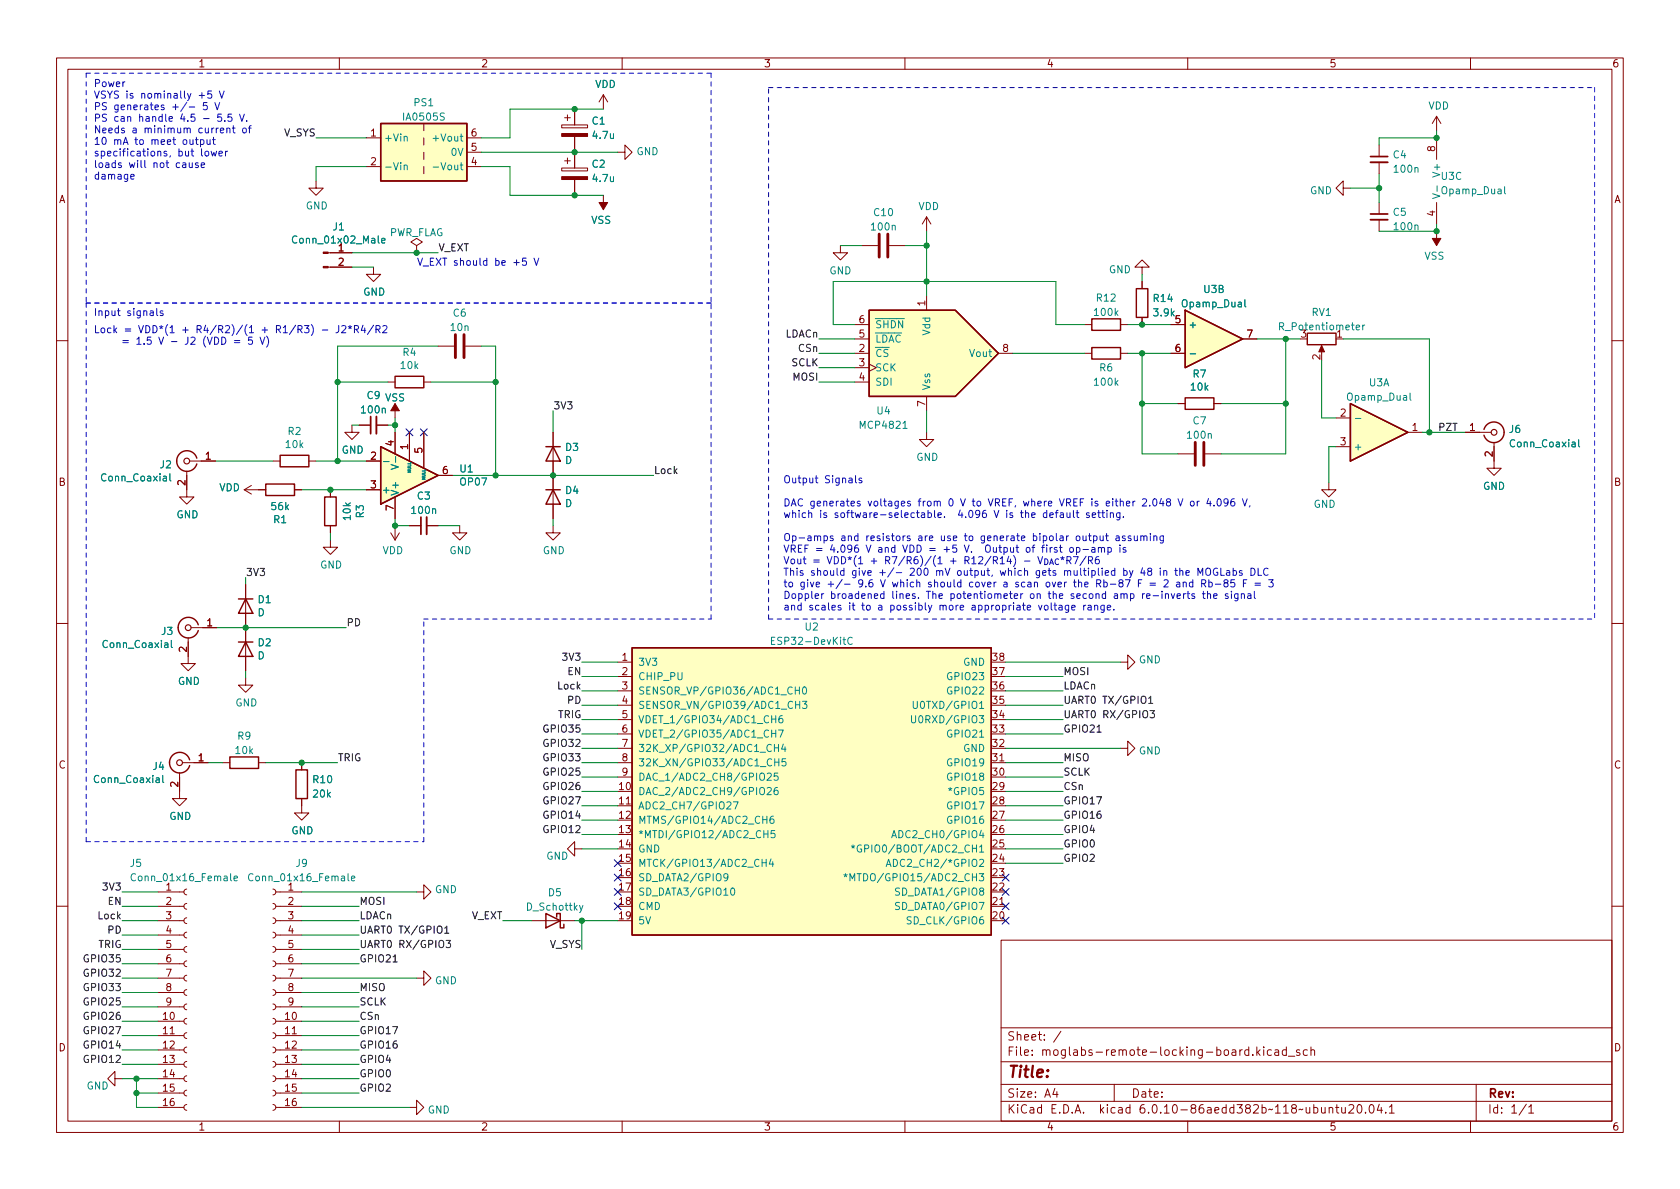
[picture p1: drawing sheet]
<svg xmlns="http://www.w3.org/2000/svg" width="297mm" height="210mm" viewBox="0 0 297 210" stroke-linecap="round" stroke-linejoin="round" font-family="sans-serif">
<defs><g id="words">
<text font-size="2.8" fill="#840000" x="178" y="190.6">Title:</text>
<g font-size="2.1" fill="#840000">
<text x="178" y="184">Sheet: /</text>
<text x="178" y="186.7">File: moglabs-remote-locking-board.kicad_sch</text>
<text x="178" y="196.9">KiCad E.D.A. kicad 6.0.10-86aedd382b~118~ubuntu20.04.1</text>
<text x="178" y="194.1">Size: A4</text>
<text x="200" y="194.1">Date:</text>
<text x="263" y="194.1">Rev:</text>
<text x="263" y="196.9">Id: 1/1</text>
</g>
<g font-size="1.8" fill="#840000">
<text x="35" y="11.9">1</text>
<text x="85" y="11.9">2</text>
<text x="135" y="11.9">3</text>
<text x="185" y="11.9">4</text>
<text x="235" y="11.9">5</text>
<text x="285" y="11.9">6</text>
<text x="65.5" y="24.1">1</text>
<text x="65.5" y="29.2">2</text>
<text x="83.3" y="29.2">4</text>
<text x="83.3" y="26.7">5</text>
<text x="83.3" y="24.1">6</text>
<text x="253.7" y="26.8" transform="rotate(-90 253.7 26.8)">8</text>
<text x="10.3" y="35.9">A</text>
<text x="285.3" y="35.9">A</text>
<text x="253.7" y="38.2" transform="rotate(-90 253.7 38.2)">4</text>
<text x="59.8" y="44.4">1</text>
<text x="59.8" y="47">2</text>
<text x="151.9" y="59.7">5</text>
<text x="151.9" y="57.1">6</text>
<text x="163.6" y="54.1" transform="rotate(-90 163.6 54.1)">1</text>
<text x="220.5" y="59.7">7</text>
<text x="230" y="59.7">3</text>
<text x="236.4" y="59.7">1</text>
<text x="151.9" y="62.2">2</text>
<text x="151.9" y="64.8">3</text>
<text x="177.3" y="62.2">8</text>
<text x="207.8" y="62.2">6</text>
<text x="233.4" y="63.6" transform="rotate(-90 233.4 63.6)">2</text>
<text x="151.9" y="67.3">4</text>
<text x="163.6" y="71.9" transform="rotate(-90 163.6 71.9)">7</text>
<text x="237" y="73.7">2</text>
<text x="249.7" y="76.2">1</text>
<text x="259.9" y="76.2">1</text>
<text x="36.3" y="81.3">1</text>
<text x="65.5" y="81.3">2</text>
<text x="69.6" y="78.8" transform="rotate(-90 69.6 78.8)">4</text>
<text x="72.1" y="79.5" transform="rotate(-90 72.1 79.5)">1</text>
<text x="74.7" y="80.1" transform="rotate(-90 74.7 80.1)">5</text>
<text x="78.2" y="83.8">6</text>
<text x="237" y="78.7">3</text>
<text x="263.9" y="80.8" transform="rotate(-90 263.9 80.8)">2</text>
<text x="10.3" y="85.9">B</text>
<text x="32.8" y="85.8" transform="rotate(-90 32.8 85.8)">2</text>
<text x="65.5" y="86.4">3</text>
<text x="285.3" y="85.9">B</text>
<text x="69.6" y="90.3" transform="rotate(-90 69.6 90.3)">7</text>
<text x="36.6" y="110.7">1</text>
<text x="33" y="115.3" transform="rotate(-90 33 115.3)">2</text>
<text x="110" y="116.8">1</text>
<text x="110" y="119.4">2</text>
<text x="175.5" y="119.4">37</text>
<text x="175.5" y="116.8">38</text>
<text x="110" y="121.9">3</text>
<text x="110" y="124.5">4</text>
<text x="175.5" y="124.5">35</text>
<text x="175.5" y="121.9">36</text>
<text x="110" y="127">5</text>
<text x="110" y="129.5">6</text>
<text x="175.5" y="129.5">33</text>
<text x="175.5" y="127">34</text>
<text x="10.3" y="135.9">C</text>
<text x="35.1" y="134.6">1</text>
<text x="110" y="132.1">7</text>
<text x="110" y="134.6">8</text>
<text x="110" y="137.2">9</text>
<text x="175.5" y="137.2">30</text>
<text x="175.5" y="134.6">31</text>
<text x="175.5" y="132.1">32</text>
<text x="285.3" y="135.9">C</text>
<text x="31.5" y="139.2" transform="rotate(-90 31.5 139.2)">2</text>
<text x="109.5" y="139.7">10</text>
<text x="109.5" y="142.2">11</text>
<text x="175.5" y="142.2">28</text>
<text x="175.5" y="139.7">29</text>
<text x="109.5" y="149.9">14</text>
<text x="109.5" y="144.8">12</text>
<text x="109.5" y="147.3">13</text>
<text x="175.5" y="149.9">25</text>
<text x="175.5" y="147.3">26</text>
<text x="175.5" y="144.8">27</text>
<text x="109.5" y="152.4">15</text>
<text x="109.5" y="154.9">16</text>
<text x="175.5" y="154.9">23</text>
<text x="175.5" y="152.4">24</text>
<text x="29.4" y="157.5">1</text>
<text x="29.4" y="160">2</text>
<text x="50.9" y="160">2</text>
<text x="109.5" y="157.5">17</text>
<text x="109.5" y="160">18</text>
<text x="175.5" y="160">21</text>
<text x="175.5" y="157.5">22</text>
<text x="29.4" y="162.6">3</text>
<text x="29.4" y="165.1">4</text>
<text x="29.4" y="167.6">5</text>
<text x="50.9" y="162.6">3</text>
<text x="50.9" y="165.1">4</text>
<text x="50.9" y="167.6">5</text>
<text x="109.5" y="162.6">19</text>
<text x="175.5" y="162.6">20</text>
<text x="29.4" y="170.2">6</text>
<text x="29.4" y="172.7">7</text>
<text x="50.9" y="170.2">6</text>
<text x="50.9" y="172.7">7</text>
<text x="29.4" y="175.3">8</text>
<text x="29.4" y="177.8">9</text>
<text x="50.9" y="175.3">8</text>
<text x="50.9" y="177.8">9</text>
<text x="10.3" y="185.9">D</text>
<text x="28.9" y="180.3">10</text>
<text x="28.9" y="182.9">11</text>
<text x="28.9" y="185.4">12</text>
<text x="50.5" y="180.3">10</text>
<text x="50.5" y="182.9">11</text>
<text x="50.5" y="185.4">12</text>
<text x="285.3" y="185.9">D</text>
<text x="28.9" y="188">13</text>
<text x="28.9" y="190.5">14</text>
<text x="50.5" y="188">13</text>
<text x="50.5" y="190.5">14</text>
<text x="28.9" y="193">15</text>
<text x="28.9" y="195.6">16</text>
<text x="50.5" y="193">15</text>
<text x="50.5" y="195.6">16</text>
<text x="35" y="199.9">1</text>
<text x="85" y="199.9">2</text>
<text x="135" y="199.9">3</text>
<text x="185" y="199.9">4</text>
<text x="235" y="199.9">5</text>
<text x="285" y="199.9">6</text>
</g>
<g font-size="1.8" fill="#0000c2">
<text x="16.5" y="15.4">Power</text>
<text x="16.5" y="17.4">VSYS is nominally +5 V</text>
<text x="16.5" y="19.5">PS generates +/- 5 V</text>
<text x="16.5" y="21.5">PS can handle 4.5 - 5.5 V.</text>
<text x="16.5" y="23.6">Needs a minimum current of</text>
<text x="16.5" y="25.6">10 mA to meet output</text>
<text x="16.5" y="27.6">specifications, but lower</text>
<text x="16.5" y="29.7">loads will not cause</text>
<text x="16.5" y="31.7">damage</text>
<text x="73.7" y="47">V_EXT should be +5 V</text>
<text x="16.5" y="55.9">Input signals</text>
<text x="16.5" y="58.9">Lock = VDD*(1 + R4/R2)/(1 + R1/R3) - J2*R4/R2</text>
<text x="19" y="60.9">= 1.5 V - J2 (VDD = 5 V)</text>
<text x="138.4" y="85.4">Output Signals</text>
<text x="138.4" y="89.5">DAC generates voltages from 0 V to VREF, where VREF is either 2.048 V or 4.096 V,</text>
<text x="138.4" y="91.6">which is software-selectable. 4.096 V is the default setting.</text>
<text x="138.4" y="95.7">Op-amps and resistors are use to generate bipolar output assuming</text>
<text x="138.4" y="97.7">VREF = 4.096 V and VDD = +5 V. Output of first op-amp is</text>
<text x="138.4" y="99.8">Vout = VDD*(1 + R7/R6)/(1 + R12/R14) - V_{DAC}*R7/R6</text>
<text x="138.4" y="101.8">This should give +/- 200 mV output, which gets multiplied by 48 in the MOGLabs DLC</text>
<text x="138.4" y="103.8">to give +/- 9.6 V which should cover a scan over the Rb-87 F = 2 and Rb-85 F = 3</text>
<text x="138.4" y="105.9">Doppler broadened lines. The potentiometer on the second amp re-inverts the signal</text>
<text x="138.4" y="107.9">and scales it to a possibly more appropriate voltage range.</text>
</g>
<g font-size="1.8" fill="#008484">
<text x="105.2" y="15.5">VDD</text>
<text x="71.5" y="21.3">IA0505S</text>
<text x="73.3" y="18.8">PS1</text>
<text x="104.7" y="22">C1</text>
<text x="252.5" y="19.3">VDD</text>
<text x="67.8" y="25">+Vin</text>
<text x="77.1" y="25">+Vout</text>
<text x="79.9" y="27.6">0V</text>
<text x="104.7" y="29.6">C2</text>
<text x="104.9" y="24.6">4.7u</text>
<text x="112.5" y="27.4">GND</text>
<text x="246.4" y="28">C4</text>
<text x="67.8" y="30.1">-Vin</text>
<text x="77.5" y="30.1">-Vout</text>
<text x="104.9" y="32.2">4.7u</text>
<text x="231.6" y="34.3">GND</text>
<text x="246.6" y="30.5">100n</text>
<text x="254.6" y="30.9" transform="rotate(-90 254.6 30.9)">V+</text>
<text x="254.9" y="31.8">U3C</text>
<text x="255.1" y="34.3">Opamp_Dual</text>
<text x="54" y="37">GND</text>
<text x="58.9" y="40.7">J1</text>
<text x="68.7" y="41.8">PWR_FLAG</text>
<text x="104.5" y="39.6">VSS</text>
<text x="154.2" y="40.7">100n</text>
<text x="154.6" y="38.2">C10</text>
<text x="162.3" y="37.1">VDD</text>
<text x="246.4" y="38.2">C5</text>
<text x="246.6" y="40.7">100n</text>
<text x="52.2" y="43">Conn_01x02_Male</text>
<text x="251.8" y="45.9">VSS</text>
<text x="64.2" y="52.3">GND</text>
<text x="146.6" y="48.5">GND</text>
<text x="194" y="53.3">R12</text>
<text x="196" y="48.3">GND</text>
<text x="204" y="53.4">R14</text>
<text x="212.9" y="51.8">U3B</text>
<text x="79.8" y="58.5">10n</text>
<text x="80.1" y="56">C6</text>
<text x="154.7" y="58">~{SHDN}</text>
<text x="164.5" y="59.2" transform="rotate(-90 164.5 59.2)">Vdd</text>
<text x="193.6" y="55.9">100k</text>
<text x="204.1" y="55.9">3.9k</text>
<text x="207.8" y="57.1">5</text>
<text x="209.2" y="54.3">Opamp_Dual</text>
<text x="210.1" y="58">+</text>
<text x="226.6" y="58.4">R_Potentiometer</text>
<text x="232" y="55.9">RV1</text>
<text x="70.9" y="65.2">10k</text>
<text x="71.3" y="62.9">R4</text>
<text x="154.7" y="63.1">~{CS}</text>
<text x="154.7" y="65.7">SCK</text>
<text x="154.7" y="60.6">~{LDAC}</text>
<text x="171.6" y="63.1">Vout</text>
<text x="194.4" y="65.7">R6</text>
<text x="64.9" y="70.6">C9 VSS</text>
<text x="154.7" y="68.2">SDI</text>
<text x="164.5" y="69.1" transform="rotate(-90 164.5 69.1)">Vss</text>
<text x="193.6" y="68.2">100k</text>
<text x="210.6" y="69.1">10k</text>
<text x="211" y="66.7">R7</text>
<text x="238.4" y="70.8">Opamp_Dual</text>
<text x="242.1" y="68.3">U3A</text>
<text x="50.9" y="76.9">R2</text>
<text x="64" y="73.1">100n</text>
<text x="152.3" y="75.8">MCP4821</text>
<text x="155.1" y="73.3">U4</text>
<text x="210.1" y="77.6">100n</text>
<text x="211" y="75">C7</text>
<text x="266.9" y="76.5">J6</text>
<text x="28.3" y="82.8">J2</text>
<text x="50.6" y="79.2">10k</text>
<text x="60.4" y="80.2">GND</text>
<text x="70.5" y="82.2" transform="rotate(-90 70.5 82.2)">V-</text>
<text x="81.3" y="83.5">U1</text>
<text x="99.9" y="82">D</text>
<text x="100" y="79.7">D3</text>
<text x="162" y="81.5">GND</text>
<text x="239.3" y="79.6">+</text>
<text x="267.2" y="79.1">Conn_Coaxial</text>
<text x="18.2" y="85.1">Conn_Coaxial</text>
<text x="38.7" y="86.9">VDD</text>
<text x="67.4" y="87.2">+</text>
<text x="70.5" y="87.8" transform="rotate(-90 70.5 87.8)">V+</text>
<text x="73.8" y="88.3">C3</text>
<text x="81.5" y="85.8">OP07</text>
<text x="99.9" y="89.7">D</text>
<text x="100" y="87.3">D4</text>
<text x="232.2" y="89.8">GND</text>
<text x="262.2" y="86.6">GND</text>
<text x="31.2" y="91.6">GND</text>
<text x="48.1" y="90.2">56k</text>
<text x="48.4" y="92.5">R1</text>
<text x="62" y="91.9" transform="rotate(-90 62 91.9)">10k</text>
<text x="64.3" y="91.5" transform="rotate(-90 64.3 91.5)">R3</text>
<text x="72.9" y="90.9">100n</text>
<text x="56.6" y="100.5">GND</text>
<text x="67.6" y="98">VDD</text>
<text x="79.4" y="98">GND</text>
<text x="96" y="98">GND</text>
<text x="45.7" y="106.6">D1</text>
<text x="28.6" y="112.3">J3</text>
<text x="45.5" y="109">D</text>
<text x="142.4" y="111.5">U2</text>
<text x="18.4" y="114.6">Conn_Coaxial</text>
<text x="45.5" y="116.6">D</text>
<text x="45.7" y="114.3">D2</text>
<text x="112.8" y="117.7">3V3</text>
<text x="137" y="114">ESP32-DevKitC</text>
<text x="170.3" y="117.7">GND</text>
<text x="201.3" y="117.3">GND</text>
<text x="31.4" y="121.1">GND</text>
<text x="41.6" y="124.9">GND</text>
<text x="112.8" y="120.3">CHIP_PU</text>
<text x="112.8" y="122.8">SENSOR_VP/GPIO36/ADC1_CH0</text>
<text x="112.8" y="125.3">SENSOR_VN/GPIO39/ADC1_CH3</text>
<text x="162.5" y="125.3">U0TXD/GPIO1</text>
<text x="167.9" y="122.8">GPIO22</text>
<text x="167.9" y="120.3">GPIO23</text>
<text x="42" y="130.8">R9</text>
<text x="112.8" y="127.9">VDET_1/GPIO34/ADC1_CH6</text>
<text x="112.8" y="130.4">VDET_2/GPIO35/ADC1_CH7</text>
<text x="162.4" y="127.9">U0RXD/GPIO3</text>
<text x="167.9" y="130.4">GPIO21</text>
<text x="27.1" y="136.1">J4</text>
<text x="41.7" y="133.3">10k</text>
<text x="112.8" y="133">32K_XP/GPIO32/ADC1_CH4</text>
<text x="112.8" y="135.5">32K_XN/GPIO33/ADC1_CH5</text>
<text x="167.9" y="135.5">GPIO19</text>
<text x="170.3" y="133">GND</text>
<text x="201.3" y="133.4">GND</text>
<text x="16.9" y="138.4">Conn_Coaxial</text>
<text x="55.4" y="138.5">R10</text>
<text x="55.4" y="141">20k</text>
<text x="112.8" y="140.6">DAC_2/ADC2_CH9/GPIO26</text>
<text x="112.8" y="143.1">ADC2_CH7/GPIO27</text>
<text x="112.8" y="138">DAC_1/ADC2_CH8/GPIO25</text>
<text x="167.9" y="143.1">GPIO17</text>
<text x="167.9" y="138">GPIO18</text>
<text x="168.1" y="140.6">*GPIO5</text>
<text x="29.9" y="145">GND</text>
<text x="51.5" y="147.5">GND</text>
<text x="112.8" y="145.7">MTMS/GPIO14/ADC2_CH6</text>
<text x="112.8" y="148.2">*MTDI/GPIO12/ADC2_CH5</text>
<text x="159" y="148.2">ADC2_CH0/GPIO4</text>
<text x="167.9" y="145.7">GPIO16</text>
<text x="23" y="153.3">J5</text>
<text x="23.8" y="155.8">Conn_01x16_Female</text>
<text x="44.6" y="155.8">Conn_01x16_Female</text>
<text x="52.4" y="153.3">J9</text>
<text x="96.6" y="152">GND</text>
<text x="112.8" y="150.7">GND</text>
<text x="112.8" y="153.3">MTCK/GPIO13/ADC2_CH4</text>
<text x="112.8" y="155.8">SD_DATA2/GPIO9</text>
<text x="151.6" y="155.8">*MTDO/GPIO15/ADC2_CH3</text>
<text x="152.7" y="150.7">*GPIO0/BOOT/ADC2_CH1</text>
<text x="158.3" y="153.3">ADC2_CH2/*GPIO2</text>
<text x="50.9" y="157.5">1</text>
<text x="76.9" y="157.9">GND</text>
<text x="93.2" y="161">D_Schottky</text>
<text x="97" y="158.5">D5</text>
<text x="112.8" y="158.4">SD_DATA3/GPIO10</text>
<text x="112.8" y="160.9">CMD</text>
<text x="159" y="160.9">SD_DATA0/GPIO7</text>
<text x="159" y="158.4">SD_DATA1/GPIO8</text>
<text x="112.8" y="163.4">5V</text>
<text x="161.3" y="163.4">SD_CLK/GPIO6</text>
<text x="76.9" y="174">GND</text>
<text x="15.3" y="192.7">GND</text>
<text x="75.6" y="196.9">GND</text>
</g>
<g font-size="1.8">
<text x="50.2" y="24.1">V_SYS</text>
<text x="77.5" y="44.4">V_EXT</text>
<text x="138.8" y="59.7">LDACn</text>
<text x="140" y="64.8">SCLK</text>
<text x="141.2" y="62.2">CSn</text>
<text x="140.3" y="67.3">MOSI</text>
<text x="97.8" y="72.4">3V3</text>
<text x="254.5" y="76.2">PZT</text>
<text x="115.6" y="83.8">Lock</text>
<text x="43.4" y="101.8">3V3</text>
<text x="61.2" y="110.7">PD</text>
<text x="99.7" y="116.8">3V3</text>
<text x="100.4" y="119.4">EN</text>
<text x="188" y="119.4">MOSI</text>
<text x="98.7" y="121.9">Lock</text>
<text x="100.4" y="124.4">PD</text>
<text x="188" y="124.4">UART0 TX/GPIO1</text>
<text x="188" y="121.9">LDACn</text>
<text x="96.5" y="129.5">GPIO35</text>
<text x="98.6" y="127">TRIG</text>
<text x="188" y="129.5">GPIO21</text>
<text x="188" y="127">UART0 RX/GPIO3</text>
<text x="59.7" y="134.6">TRIG</text>
<text x="96.5" y="132.1">GPIO32</text>
<text x="96.5" y="134.6">GPIO33</text>
<text x="96.5" y="137.1">GPIO25</text>
<text x="188" y="134.6">MISO</text>
<text x="188" y="137.1">SCLK</text>
<text x="96.5" y="142.2">GPIO27</text>
<text x="96.5" y="139.7">GPIO26</text>
<text x="188" y="142.2">GPIO17</text>
<text x="188" y="139.7">CSn</text>
<text x="96.5" y="147.3">GPIO12</text>
<text x="96.5" y="144.8">GPIO14</text>
<text x="188" y="149.8">GPIO0</text>
<text x="188" y="144.8">GPIO16</text>
<text x="188" y="147.3">GPIO4</text>
<text x="188" y="152.4">GPIO2</text>
<text x="18.4" y="157.5">3V3</text>
<text x="19.1" y="160">EN</text>
<text x="63.5" y="160">MOSI</text>
<text x="17.4" y="167.6">TRIG</text>
<text x="17.5" y="162.5">Lock</text>
<text x="19.1" y="165.1">PD</text>
<text x="63.5" y="162.5">LDACn</text>
<text x="63.5" y="165.1">UART0 TX/GPIO1</text>
<text x="63.5" y="167.6">UART0 RX/GPIO3</text>
<text x="83.3" y="162.5">V_EXT</text>
<text x="97.2" y="167.6">V_SYS</text>
<text x="15.2" y="170.2">GPIO35</text>
<text x="15.2" y="172.7">GPIO32</text>
<text x="63.5" y="170.2">GPIO21</text>
<text x="15.2" y="177.8">GPIO25</text>
<text x="15.2" y="175.2">GPIO33</text>
<text x="63.5" y="177.8">SCLK</text>
<text x="63.5" y="175.2">MISO</text>
<text x="15.2" y="182.9">GPIO27</text>
<text x="15.2" y="185.4">GPIO14</text>
<text x="15.2" y="180.3">GPIO26</text>
<text x="63.5" y="185.4">GPIO16</text>
<text x="63.5" y="182.9">GPIO17</text>
<text x="63.5" y="180.3">CSn</text>
<text x="15.2" y="187.9">GPIO12</text>
<text x="63.5" y="190.5">GPIO0</text>
<text x="63.5" y="187.9">GPIO4</text>
<text x="63.5" y="193">GPIO2</text>
</g>
<g font-size=".7" fill="#008484">
<text x="72.6" y="83.5" transform="rotate(-90 72.6 83.5)">NULL</text>
<text x="75.2" y="84.8" transform="rotate(-90 75.2 84.8)">NULL</text>
</g>
</g></defs>
<g fill="none" stroke="#840000" stroke-width=".18">
<path d="M10 10.2h277v190.1h-277zM12 12.2h273v186.1h-273zM60 10.2v2M101.6 19.3v2.8M106.7 16.8v2.5M106.7 16.8l-.8 1.2M106.7 16.8l.7 1.2M110 10.2v2M160 10.2v2M210 10.2v2M260 10.2v2M55.9 32v1.3h1.2l-1.2 1.2-1.3-1.2h1.3"/>
<path d="M64.8 24.4h2.5M64.8 29.5h2.5M74.9 21.8v1.3M74.9 24.4v1.2M74.9 26.9v1.3M74.9 29.5v1.2M82.5 24.4h2.6M82.5 29.5h2.6M82.5 26.9h2.6M99.3 29.7h4.6v.5h-4.6zM99.3 22.1h4.6v.5h-4.6zM99.8 28.4h1"/>
<path d="M99.8 20.8h1M100.3 20.3v1M100.3 27.9v1.1M101.6 24.1v5.6M101.6 31.7v2.8M106.7 34.5v2.6M109.2 26.9h1.3v-1.3l1.3 1.3-1.3 1.3v-1.3M163.8 38.3l-.7 1.3M163.8 38.3v2.6M163.8 38.3l.8 1.3M237.5 33.3v-1.3l-1.3 1.3 1.3 1.2v-1.2h1.3M243.8 25.6v2.1"/>
<path d="M243.8 28.7v2M243.8 35.8v2M243.8 38.9v2M254 20.6v2.5M254 24.4v3.8M254 35.8v3.8M254 20.6l-.8 1.2M254 20.6l.8 1.2M58 47.2h4.2M58 44.7h4.2M66 47.2v1.3h1.3l-1.3 1.3-1.2-1.3h1.2M73.7 43.4l1-.6-1-.6-1.1 .6 1.1 .6v1.3"/>
<path d="M73.7 44.7h.1M148.6 43.4v1.3h1.3l-1.3 1.3-1.3-1.3h1.3M151.1 59.9h2.6M151.1 57.4h2.6M152.4 43.4h2.8M157.2 43.4h2.8M163.8 52.3v2.6M191.8 57.4h1.2M198.1 57.4h1.3M201.9 47.2h-1.2l1.2-1.2 1.3 1.2h-1.3v1.3M201.9 49.8v1.2M201.9 56.1v1.3"/>
<path d="M207 57.4h2.5M219.7 59.9h2.5M254 40.9v2.5M10 60.2h2M62.2 75.2v1.2h1.3l-1.3 1.3-1.2-1.3h1.2M63.5 75.2h2M66.5 75.2h2.1M68.6 67.6h1.2M69.8 71.4v2.5M69.8 76.4v3.9M72.4 76.4v5.1M74.9 76.4v6.4"/>
<path d="M74.9 67.6h1.3M77.5 61.2h2.8M82.3 61.2h2.8M97.8 76.4v15.3M151.1 62.5h2.6M151.1 67.6h2.6M151.1 65h2.6M153.7 64.4l1.2 .6-1.2 .7M163.8 76.4v1.3h1.3l-1.3 1.3-1.2-1.3h1.2M163.8 70.1v2.5M176.5 62.5h2.6M191.8 62.5h1.2"/>
<path d="M198.1 62.5h1.3M207 62.5h2.5M208.3 71.4h1.2M214.6 71.4h1.3M233.7 61.5v1M236.2 73.9h2.6M236.2 79h2.6M248.9 76.4h2.6M259.1 76.4h4.6M264.2 78.2v4.6h1.2l-1.2 1.3-1.3-1.3h1.3M285 60.2h2M33 83.3v4.6h1.3l-1.3 1.2-1.3-1.2h1.3"/>
<path d="M33.5 81.5h4.6M43.2 86.6h3.8M43.2 86.6l1.2 .8M44.4 85.8l-1.2 .8M48.3 81.5h1.2M52.1 86.6h1.2M54.6 81.5h1.3M58.4 95.5v1.3h1.3l-1.3 1.2-1.3-1.2h1.3M58.4 86.6v1.3M58.4 93v1.2M64.8 86.6h2.5M64.8 81.5h2.5"/>
<path d="M69.1 94.2l.7 1.3M69.8 87.9v3.8M69.8 93v2.5M70.6 94.2l-.8 1.3M72.4 93h2M75.4 93h2.1M77.5 84.1h2.5M81.3 93v1.2h1.2l-1.2 1.3-1.3-1.3h1.3M97.8 93v1.2h1.3l-1.3 1.3-1.3-1.3h1.3M208.3 80.3h2.8M213.1 80.3h2.8M234.9 85.3v1.3h-1.2l1.2 1.3 1.3-1.3h-1.3"/>
<path d="M10 110.2h2M33.3 112.8v4.5h1.2l-1.2 1.3-1.3-1.3h1.3M33.8 111h4.6M43.4 119.9v1.3h1.3l-1.3 1.2-1.2-1.2h1.2M43.4 103.4v15.2M109.2 117.1h2.6M109.2 119.6h2.6M198.1 117.1h1.3v-1.3l1.3 1.3-1.3 1.3v-1.3M285 110.2h2M31.7 136.6v4.6h1.3l-1.3 1.3-1.2-1.3h1.2M32.3 134.9h4.5M39.4 134.9h1.2"/>
<path d="M45.7 134.9h1.3M53.3 134.9v1.2M109.2 134.9h2.6M109.2 122.2h2.6M109.2 124.7h2.6M109.2 127.2h2.6M109.2 129.8h2.6M109.2 132.3h2.6M109.2 137.4h2.6M175.3 134.9h2.5M198.1 132.3h1.3v-1.2l1.3 1.2-1.3 1.3v-1.3M27.9 157.7h4.6"/>
<path d="M33 159.8l-.3 .1-.2 .4 .2 .3 .3 .2M33 157.2l-.3 .2-.2 .3 .2 .4 .3 .1M48.3 159.8l.3 .1 .2 .4-.2 .3-.3 .2M48.3 157.2l.3 .2 .2 .3-.2 .4-.3 .1M48.8 157.7h4.5M53.3 141.2v2.6h1.3l-1.3 1.2-1.2-1.2h1.2M73.7 157.7h1.2v-1.2l1.3 1.2-1.3 1.3v-1.3M101.6 150.1v-1.3l-1.3 1.3 1.3 1.3v-1.3h1.3M109.2 142.5h2.6M10 160.2h2M27.9 162.8h4.6M27.9 178h4.6"/>
<path d="M27.9 175.5h4.6M27.9 173h4.6M27.9 170.4h4.6M27.9 167.9h4.6M27.9 165.3h4.6M27.9 160.3h4.6M33 177.5l-.3 .2-.2 .3 .2 .4 .3 .2M33 175l-.3 .1-.2 .4 .2 .4 .3 .1M33 172.5l-.3 .1-.2 .4 .2 .3 .3 .2M33 169.9l-.3 .2-.2 .3 .2 .4 .3 .1M33 167.4l-.3 .1-.2 .4 .2 .3 .3 .2M33 164.8l-.3 .2-.2 .3 .2 .4 .3 .2"/>
<path d="M33 162.3l-.3 .1-.2 .4 .2 .4 .3 .1M48.3 177.5l.3 .2 .2 .3-.2 .4-.3 .2M48.3 175l.3 .1 .2 .4-.2 .4-.3 .1M48.3 172.5l.3 .1 .2 .4-.2 .3-.3 .2M48.3 169.9l.3 .2 .2 .3-.2 .4-.3 .1M48.3 167.4l.3 .1 .2 .4-.2 .3-.3 .2M48.3 164.8l.3 .2 .2 .3-.2 .4-.3 .2M48.3 162.3l.3 .1 .2 .4-.2 .4-.3 .1M48.8 162.8h4.5M48.8 178h4.5M48.8 175.5h4.5M48.8 173h4.5"/>
<path d="M48.8 170.4h4.5M48.8 167.9h4.5M48.8 165.3h4.5M48.8 160.3h4.5M73.7 173h1.2v-1.3l1.3 1.3-1.3 1.2v-1.2M94 162.8h7.6M175.3 160.3h2.5M177 166.3h108v32h-108zM285 160.2h2M20.3 190.7v-1.2l-1.3 1.2 1.3 1.3v-1.3h1.3M27.9 195.8h4.6M27.9 193.3h4.6"/>
<path d="M27.9 190.7h4.6M27.9 188.2h4.6M27.9 185.7h4.6M27.9 183.1h4.6M27.9 180.6h4.6M33 195.3l-.3 .2-.2 .3 .2 .4 .3 .1M33 192.8l-.3 .1-.2 .4 .2 .3 .3 .2M33 190.2l-.3 .2-.2 .3 .2 .4 .3 .2M33 187.7l-.3 .1-.2 .4 .2 .4 .3 .1M33 185.2l-.3 .1-.2 .4 .2 .3 .3 .2M33 182.6l-.3 .2-.2 .3 .2 .4 .3 .1M33 180.1l-.3 .1-.2 .4 .2 .3 .3 .2"/>
<path d="M48.3 195.3l.3 .2 .2 .3-.2 .4-.3 .1M48.3 192.8l.3 .1 .2 .4-.2 .3-.3 .2M48.3 190.2l.3 .2 .2 .3-.2 .4-.3 .2M48.3 187.7l.3 .1 .2 .4-.2 .4-.3 .1M48.3 185.2l.3 .1 .2 .4-.2 .3-.3 .2M48.3 182.6l.3 .2 .2 .3-.2 .4-.3 .1M48.3 180.1l.3 .1 .2 .4-.2 .3-.3 .2M48.8 195.8h4.5M48.8 193.3h4.5M48.8 190.7h4.5M48.8 188.2h4.5M48.8 185.7h4.5"/>
<path d="M48.8 183.1h4.5M48.8 180.6h4.5M60 198.3v2M72.4 195.8h1.3v-1.2l1.2 1.2-1.2 1.3v-1.3M110 198.3v2M160 198.3v2M177 194.8h108M177 191.8h108M177 187.8h108M177 181.8h108M186.5 192.5l-.4 1h1M186.9 193v1"/>
<path d="M187.6 182.4l-1.3 1.9M197 191.8v3M210 198.3v2M221.5 186.5v.1M222.2 185.1v1.5M222.4 186.1l.4 .5M222.8 185.6l-.6 .6M223.4 185.1v.2M223.4 185.6v1M224.8 185.7l-.4-.1-.3 .3v.4l.1 .3h.6M225.4 185.7h.6l.1 .9M226.1 186l-.5 .1a.29 .29 0 0 0-.2 .2 .29 .29 0 0 0 .2 .3h.5"/>
<path d="M227.4 185.7l-.4-.1-.3 .3v.4l.2 .3h.5M227.4 185.1v1.5M227.8 186.8h1.1M229.8 185.7l-.4-.1-.2 .2 .1 .3 .5 .1v.4h-.6M231.1 185.7l-.4-.1-.3 .3v.4l.2 .3h.5M231.8 185.8l.2-.2 .4 .1v.9M231.8 185.1v1.5M235 196l.2-.2 .4 .1v.9M235 195.8v1M236.1 195.8h.6M236.4 195.3v1.3l.3 .2M237.2 195.8l.1 1h.3l.3-.1"/>
<path d="M237.9 195.8v1M238.5 195.5l.6-.2 .2 .2 .1 .3-1 1h1M240.1 195.5l.2-.2a.81 .81 0 0 1 .6 .7 .81 .81 0 0 1-.3 .8h-.2a.81 .81 0 0 1-.3-1.3zM241.4 196.7v.1M242.3 195.4l.1-.1a.81 .81 0 0 1 .6 .7 .81 .81 0 0 1-.3 .8h-.1a.81 .81 0 0 1-.6-.6 .81 .81 0 0 1 .3-.8zM243.9 195.3l-.4 1h.9M244.2 195.8v1M245 196.7v.1M245.6 195.8l.5-.5v1.5M245.6 196.8h.9M260 198.3v2M261 191.8v6.5"/>
<path d="M269.9 195.3l-1.3 1.9M270.3 195.8l.4-.5v1.5M270.3 196.8h.9"/>
</g>
<g fill="none" stroke="#840000" stroke-width=".25">
<path d="M67.3 21.8h15.2v10.2h-15.2zM153.7 54.9h15.2l7.6 7.6-7.6 7.6h-15.2zM193 56.4h5.1v2h-5.1zM200.9 51h2v5.1h-2zM209.5 54.9l10.2 5-10.2 5.1zM231.1 58.9h5.1v2.1h-5.1zM67.3 79l10.2 5.1-10.2 5zM69.8 66.5h5.1v2.1h-5.1zM96.5 79h2.6M97.8 79l1.3 2.5h-2.6zM193 61.5h5.1v2h-5.1zM209.5 70.4h5.1v2h-5.1z"/>
<path d="M238.8 71.4l10.1 5-10.1 5.1zM262.4 75.9a1.81 1.81 0 0 1 2.8-.9 1.81 1.81 0 0 1 0 2.9 1.81 1.81 0 0 1-2.8-.9M34.8 81a1.81 1.81 0 0 0-2.8-.9 1.81 1.81 0 0 0 0 2.9 1.81 1.81 0 0 0 2.8-1M47 85.6h5.1v2h-5.1zM49.5 80.5h5.1v2h-5.1zM57.4 87.9h2v5.1h-2zM96.5 86.6h2.6M97.8 86.6l1.3 2.5h-2.6zM35.1 110.5a1.81 1.81 0 0 0-2.8-1 1.81 1.81 0 0 0 0 3 1.81 1.81 0 0 0 2.8-1M42.2 113.5h2.5M42.2 105.9h2.5M43.4 113.5l1.3 2.6h-2.5z"/>
<path d="M43.4 105.9l1.3 2.6h-2.5zM111.8 114.5h63.5v50.8h-63.5zM33.5 134.4a1.81 1.81 0 0 0-2.8-1 1.81 1.81 0 0 0 0 2.9 1.81 1.81 0 0 0 2.8-.9M40.6 133.9h5.1v2h-5.1zM52.3 136.1h2.1v5.1h-2.1zM96.5 161.5l2.6 1.3-2.6 1.3zM98.4 162.2v-.7h.7v2.6h.6v-.7"/>
</g>
<g fill="none" stroke="#840000" stroke-width=".2">
<circle cx="264.2" cy="76.4" r=".51"/>
<circle cx="33" cy="81.5" r=".51"/>
<circle cx="33.3" cy="111" r=".51"/>
<circle cx="31.8" cy="134.9" r=".51"/>
</g>
<g fill="none" stroke="#008484" stroke-width=".18">
<path d="M71.5 24.2l.1-.1 .3 .1 .1 .8M71.5 29.3l.1-.1h.3l.1 .8M76.6 29.5h1M253.3 34.3l1.3 .4-1.3 .4M254.1 32.9v.9M266 33v1.1l.2 .2M67.5 42.6l.6-.2-.1-.2-.3-.1-.2 .2v.6h.5M220.1 53v1.1l.2 .2M240.9 57.5v.8M241.3 57.5l-.4 .2M210.4 62.6h1M239.6 74h1"/>
<path d="M249.3 69.5v1.1l.2 .2M279.1 77.7v1.1l.2 .2M30 83.8v1.1l.2 .1M67.8 81.6h1M69.2 82.2l1.2 .4-1.2 .4M30.3 113.2v1.1l.2 .2M136.4 113.3h.4M137 112.7h-.6v1.3h.6M150.7 112.8a.6 .6 0 0 0-.9 .4 .6 .6 0 0 0 .6 .8l.3-.2M28.8 137.1v1.1l.1 .2M135.7 139.4l.4-.1 .3 .3-.8 .9h.8M135.7 136.8l.4-.1 .3 .4-.8 .9h.8"/>
<path d="M136.4 127.2h.8M136.4 129.7h.8M136.9 131.6v1.3M136.9 132.2h.7M137 134.2v1.2M137 134.8h.7M137.2 126.6v1.2M137.2 129.1v1.3M137.5 139.3h-.4a.86 .86 0 0 0 0 1.2l.4-.1 .1-.4-.3-.3h-.2l-.2 .3M137.5 136.7h-.6v.6l.1-.1 .5 .1 .1 .1-.1 .5-.2 .1-.4-.1M137.6 129.1h.9l-.6 1.3M137.6 131.6v1.3"/>
<path d="M137.7 134.2v1.2M138.3 126.6h-.4a.86 .86 0 0 0 0 1.2l.5-.1v-.4l-.2-.3h-.3l-.2 .3M138.5 131.6l-.3 .9h.8M138.8 132.1v.8M138.9 134.2h-.6v.6l.1-.1h.5l.1 .2-.1 .4-.2 .1-.4-.1M140.6 122.1h.7M140.7 124.6h.7M141.3 121.5v1.2M141.4 124v1.3M141.9 124h.8l-.5 .5 .4 .1v.6l-.2 .1-.5-.1M142 121.6l.2-.1a.68 .68 0 0 1 .4 .6 .68 .68 0 0 1-.4 .6l-.2-.1-.1-.3zM161.2 126.6v1l.2 .2h.4l.1-.2v-1"/>
<path d="M161.5 124v1l.2 .3 .4-.1 .1-.2v-1M24 154.6a.6 .6 0 0 0-.9 .4 .6 .6 0 0 0 .6 .8l.3-.2M41.4 155.3l.6-.1-.1-.2-.3-.1-.2 .2v.6h.5M44.7 154.6a.6 .6 0 0 0-.8 .4 .6 .6 0 0 0 .6 .8l.2-.2M62.1 155.3l.6-.1v-.2l-.4-.1-.2 .2 .1 .6h.5M128.7 155l-.2 .3-.4-.1-.1-.2 .1-.4 .4-.1 .1 .1a.84 .84 0 0 1-.3 1.2h-.2M129.3 157.2l.2-.2a.68 .68 0 0 1 .4 .7 .68 .68 0 0 1-.4 .6l-.2-.1-.1-.4zM129.7 141.8h.8l-.5 1.3M134.7 152.6h.8M134.9 144.9h.7M135 146.9v1.2M135 147.5h.8"/>
<path d="M135.5 152v1.2M135.6 144.3v1.3M135.8 146.9v1.2M136.3 151.9l-.3 .9h.8M136.6 152.4v.8M136.7 144.3l-.3 .1a.86 .86 0 0 0 0 1.2l.4-.1 .1-.4-.3-.3h-.2l-.3 .3M137 146.9h-.6l-.1 .6 .2-.1h.4l.1 .2v.4l-.2 .1-.5-.1M149.2 154.7l.3 .1 .3-.1M149.3 155l.2-.2 .2 .2M149.5 154.5v.3M150.3 155.8v-1.3l.4 .9 .4-.9v1.3M150.5 149.6l.3 .1 .3-.1"/>
<path d="M150.6 150l.2-.3 .2 .3M150.8 149.4v.3M152.3 149.5a.59 .59 0 0 0-.8 .5 .59 .59 0 0 0 .8 .6v-.5h-.2M156.7 153.2l.4-1.2 .4 1.2M156.8 152.9h.6M157.7 148.1l.4-1.2 .4 1.2M157.8 147.8h.6M159 159.6h-.4l-.2 .1v.4l.5 .2 .1 .3-.2 .2h-.5M159 157.1l-.4-.1-.2 .2v.3l.5 .3 .1 .3-.2 .2-.5-.1M103.1 160.1l-.5 1.2-.1 .1M161.1 162.2l-.5-.1-.2 .1v.4l.6 .2 .1 .3-.2 .3-.5-.1"/>
</g>
<g fill="#ffffc2" stroke="#ffffc2" stroke-width=".18">
<path d="M67.3 21.8h15.2v10.2h-15.2z"/>
<path d="M238.8 71.4l10.1 5-10.1 5.1z"/>
<path d="M67.3 79l10.2 5.1-10.2 5z"/>
<path d="M153.7 54.9h15.2l7.6 7.6-7.6 7.6h-15.2z"/>
<path d="M111.8 114.5h63.5v50.8h-63.5z"/>
<path d="M209.5 54.9l10.2 5-10.2 5.1z"/>
</g>
<path d="M242.3 28.7h3.1M242.3 38.9h3.1M66.5 73.7v3M75.4 91.4v3.1" fill="none" stroke="#840000" stroke-width=".33"/>
<path d="M242.3 27.7h3.1M242.3 37.8h3.1M65.5 73.7v3M74.4 91.4v3.1" fill="none" stroke="#840000" stroke-width=".3"/>
<g fill="#840000" stroke="#840000" stroke-width=".18">
<path d="M253.2 42.2h1.6l-.8 1.2z"/>
<path d="M233.7 61.1l.5 1.1h-1z"/>
<path d="M99.3 31.2h4.6v.5h-4.6z"/>
<path d="M105.9 35.8h1.5l-.7 1.3z"/>
<path d="M99.3 23.6h4.6v.5h-4.6z"/>
<path d="M57.1 47.1h.9v.3h-.9z"/>
<path d="M57.1 44.6h.9v.2h-.9z"/>
<path d="M69.8 71.4l.8 1.2h-1.5z"/>
</g>
<path d="M80.5 59.2v4M82 59.2v4M155.4 41.4v4.1M157 41.4v4.1M211.3 78.2v4.1M212.9 78.2v4.1" fill="none" stroke="#840000" stroke-width=".51"/>
<path d="M194 129.5h.7M203.1 123.5l.4-.4v1.3M203.1 124.4h.7M203.3 125.7h.8l-.4 .4 .4 .2v.5l-.2 .1-.6-.1M69.5 170.1h.7M78.6 164.1l.4-.3v1.2M78.6 165h.8M78.9 166.3h.8l-.5 .5 .4 .1v.5l-.2 .2-.5-.2" fill="none" stroke="#000" stroke-width=".18"/>
<g fill="none" stroke="#0000c2" stroke-width=".18">
<path d="M33.5 18.9h.9M35.2 16.9h1M36.6 18.1h-.6l-.1 .6 .2-.1 .4 .1 .2 .2-.1 .4-.2 .1-.5-.1M37.4 16.1h-.6l-.1 .6 .2-.1h.4l.2 .2-.1 .4-.2 .2-.5-.2M38 18.1l.4 1.3 .4-1.3M38.8 16.1l.4 1.3 .4-1.3M23.1 31.3l.6-.2v-.2l-.4-.1-.2 .2 .1 .6h.5M32.3 28.8h.5l.1 .8M32.9 29.1h-.5l-.2 .2 .2 .3h.5M33.5 28.8v.8h.3l.2-.1M33.6 24.7v.8h.3l.2-.1M34 28.8v.8"/>
<path d="M34.1 24.7v.8M34.5 24.7h.5M34.7 24.3v1.1l.3 .1M35 28.8h-.3l-.2 .2 .1 .1 .4 .2v.3h-.5M35.5 24.8l.3-.1 .3 .2-.2 .6h-.4M35.5 24.7v1.3M35.6 29.2l.6-.1-.1-.3h-.3l-.2 .2v.6h.5M36.4 26.8l.3-.1 .2 .3v.3l-.2 .3-.3-.1-.2-.2zM36.6 24.7l.1 .8h.3l.1-.1M37.1 24.7v.8M37.3 26.7l.3 .9 .2-.6 .3 .6 .2-.9M37.6 24.7h.5"/>
<path d="M37.8 24.3v1.1l.3 .1M38.7 27.2l.6-.2v-.2l-.4-.1-.2 .2 .1 .6h.5M39 23.1l.6-.1-.1-.3h-.4l-.1 .1v.6h.5M39.1 20.2h-.6v.6l.2-.1h.4l.1 .2-.1 .4-.1 .2-.5-.2M39.7 21.3v.2M39.9 26.7v.9M40.1 22.8l.2-.1h.3l.1 .8M40.1 22.7v.8M40.2 26.7l-.3 .3M41 20.2h-.6l-.1 .6 .2-.1h.4l.1 .2v.4l-.2 .2-.5-.2M41.1 22.7h.5M41.3 22.2v1.1l.3 .2"/>
<path d="M42.3 20.2l.5 1.3 .4-1.3M43 22.7h.3l.3 .2v.4l-.3 .2-.3-.1-.1-.1zM43.6 21.3v.2M43.9 22.7h.5M44.4 22.2l-.3 .2v1.1M26.6 55h.4l.1 .8M27.1 55.3h-.4l-.2 .2 .2 .3 .4-.1M27.7 54.5v1.1l.2 .2M28.8 55h-.3l-.2 .1 .1 .2 .4 .1v.3h-.5M37.9 59.6a.64 .64 0 0 1 .8 .7 .64 .64 0 0 1-.8 .6zM39.2 59.6a.64 .64 0 0 1 .7 .7 .64 .64 0 0 1-.7 .6zM44.6 59.6h-.6l-.1 .6 .2-.1 .4 .1 .1 .1v.5l-.2 .1-.5-.1"/>
<path d="M46 59.6l.4 1.3 .4-1.3M47.1 59.4a1.46 1.46 0 0 1 0 2M55 57.4a1.46 1.46 0 0 1 0 1.9M57 58.4h1M59.9 57.6v.9a.41 .41 0 0 1-.5 .3M60.4 57.7l.5-.1 .3 .3-.8 .9h.8M61.6 57.8l.3 .1 .3-.1M61.7 58.1l.2-.2 .2 .2M61.9 57.6v.3M62.7 58.2h.6l.1-.2-.1-.3-.6-.1v1.2M63 58.2l.4 .6M64.2 57.5l-.3 .9h.8"/>
<path d="M64.5 58v.8M66.1 57.5l-1.1 1.6M66.5 58.2h.6l.1-.2-.1-.3-.6-.1v1.2M66.8 58.2l.4 .6M67.7 57.7l.5-.1 .2 .3-.8 .9h.8M93 45.6h-.6v.7l.1-.2 .5 .1 .1 .2-.1 .4-.2 .1-.4-.1M94.4 45.6l.4 1.3 .5-1.3M41.4 60.2h1M41.4 60.6h1M150.1 84.6h.5l.1 .8M150.7 84.8l-.5 .1-.1 .2 .1 .3 .5-.1M151.3 84.1v1.1l.1 .2"/>
<path d="M152.4 84.6l-.3-.1-.2 .2v.2l.5 .1v.3h-.5M183.5 98.4l.4 1.3 .4-1.3M184.7 98.8a.51 .51 0 0 1 .6 .5 .51 .51 0 0 1-.6 .5zM185.6 99.8l.3-1 .4 1M185.6 91.1l.6-.1v-.3h-.4l-.2 .2 .1 .6h.5M185.7 96.8v.9M185.7 99.5h.5M186 96.8l-.3 .2M186.6 90.7h.5M186.9 96.9l-.3-.1-.2 .2 .1 .2 .4 .1v.3h-.5M187.1 90.2l-.3 .2v1.1M187.2 98.9a.45 .45 0 0 0-.7 .4 .45 .45 0 0 0 .7 .4"/>
<path d="M187.3 96.8h.5M187.5 90.7h.5v.8M187.5 96.4v1.1l.3 .2M187.6 98.6l.3 .1 .3-.1M187.7 99l.2-.3 .1 .3M187.9 98.4v.3M188 91h-.4l-.2 .2 .2 .3h.4M188.6 90.7l.1 .8h.3l.2-.1M188.6 99.1l.6-.1 .2-.1-.1-.4-.7-.1v1.3M188.9 99.1l.5 .6M189.2 90.7v.8M189.2 96.9l.3-.1 .3 .2v.4l-.3 .3-.3-.1-.1-.2z"/>
<path d="M189.8 90.2v1.1l.2 .2M189.8 98.4h.8l-.5 1.3M190.3 90.7h.5M190.3 96.9l.4-.1 .2 .2-.1 .6h-.5M190.3 96.8v1.3M190.5 90.2v1.1l.3 .2M191.5 94.8v.7l.3 .1 .2-.1M191.5 97.2h1M192 94.8v.8M192 98.4l-1.1 1.6M192.5 99.1l.6-.1 .1-.1-.1-.4-.6-.1v1.3M192.5 94.8h.4"/>
<path d="M192.6 90.7h-.3l-.2 .2v.1l.5 .2v.3h-.5M192.6 94.3v1.1l.3 .2M192.8 99.1l.4 .6M193.1 96.9h.4l.1 .8M193.1 91.1l.6-.1v-.3h-.4l-.2 .2 .1 .6h.5M193.4 94.8h.3l.3 .2-.2 .5h-.4M193.4 94.8v1.2M193.6 97.1l-.4 .1-.2 .2 .2 .3 .4-.1M194.1 90.7h.5M194.2 96.9l.2-.1 .3 .1v.8M194.2 96.8v.9M194.3 90.2v1.1l.3 .2"/>
<path d="M194.3 98.4l-.4 .1a.86 .86 0 0 0 0 1.2l.4-.1 .1-.4-.3-.3h-.2l-.2 .3M194.5 94.8l.1 .7 .3 .1 .2-.1M194.7 97l.2-.2 .3 .1 .1 .8M194.8 90.7h.5M195 90.2v1.1l.3 .2M195.1 94.8v.8M195.5 94.8h.5M195.7 94.3v1.1l.3 .2M195.7 90.7v.8M195.9 96.9l.4-.1 .2 .2-.1 .6h-.5M195.9 96.8v1.3M196.3 90.8l.2-.1h.3l.1 .8"/>
<path d="M196.3 90.7v.8M197.3 94.8h.5l.1 .8M197.9 95.1h-.4l-.2 .2 .2 .3 .4-.1M198 90.7v1l-.2 .2h-.3M198 90.7h-.3l-.3 .2 .1 .6h.5M198 96.4v.1M198 96.8v.9M198.6 91.4v.1M198.9 94.8h-.3l-.2 .1 .1 .2 .4 .1v.3h-.5M199 96.9l-.3-.1-.1 .2v.2l.4 .1v.3h-.4M200 94.8h-.4l-.1 .1v.2l.5 .1v.3h-.5M200.6 94.8v.7l.3 .1 .2-.1"/>
<path d="M201.1 94.8v.8M201.7 94.9l.2-.1h.3v.8M201.7 94.8v.8M202.2 94.9l.2-.1h.3l.1 .8M203.4 94.3v.2M203.4 94.8v.8M204 94.9l.2-.1h.3v.8M204 94.8v.8M205.7 94.8v1l-.2 .2h-.3M205.7 94.8h-.4l-.2 .2 .1 .5h.5M206.5 88.7l-.3-.2 .1-.2 .2-.1 .3 .1 .2 .1-.1 .2-.5 .2-.2 .2v.2l.3 .3h.2l.3-.3v-.2l-.3-.3M208.3 88.2l.4 1.3 .4-1.3"/>
<path d="M210.6 88.7l.3-.1 .2 .3v.3l-.2 .3-.3-.1-.1-.2zM211.7 88.6v.9M212 88.6l-.3 .3M213.7 88.1l-.3 1h.8M214 88.6v.9M214.6 89.4v.1M215.4 88.3l.1-.1a.68 .68 0 0 1 .4 .6 .68 .68 0 0 1-.4 .7 .84 .84 0 0 1-.1-1.2zM217.1 88.7l-.2 .3h-.3l-.2-.3 .1-.4 .4-.1 .2 .1a.84 .84 0 0 1-.3 1.2h-.3M218.2 88.2l-.3 .1a.85 .85 0 0 0 0 1.2l.4-.1v-.5l-.2-.2h-.2l-.3 .2M219.7 88.2l.4 1.3 .4-1.3M221 89.4l-.1 .3M184.8 107.1l.3-.1 .2 .3v.3l-.2 .3-.3-.1-.2-.2z"/>
<path d="M185.9 106.6v1.1l.1 .2M186.3 107h.5M186.5 106.6v1.1l.3 .2M187.3 107.1h.4l.1 .8M187.8 107.3l-.4 .1-.2 .2 .2 .3 .4-.1M188.9 107v1.1l-.2 .2-.3-.1M188.9 107.1l-.3-.1-.3 .3 .2 .5h.4M189.5 107.5l.6-.2-.1-.2-.3-.1-.2 .2v.6h.5M191.6 107v.9M192 107l-.4 .3M192.4 107.1h.5v.8M192.9 107.3l-.4 .1-.2 .2 .2 .3 .4-.1"/>
<path d="M193.5 107.2l.2-.2 .3 .1 .1 .8M193.5 107v.9M195.2 107v1.1l-.2 .2-.3-.1M195.2 107.1l-.3-.1-.3 .3 .1 .5h.5M195.8 107.5l.6-.2-.1-.2-.3-.1-.2 .2v.6h.5M196.9 107.8v.1M203.3 103.1h1M203.3 103.5h1M205.5 104.6v.1M205.5 105v.8M205.8 101l.1-.1 .3 .1 .1 .7M205.8 102.6l.5-.1 .2 .4-.7 .9h.7"/>
<path d="M206.1 105.1l.1-.1h.3l.1 .8M206.1 105v.8M207.1 105l.3 .8 .3-.8M207.7 100.9h.5M207.9 100.5v1.1l.3 .1M208.1 103h.4l.1 .8M208.1 105.4l.6-.1v-.3h-.4l-.2 .2 .1 .6h.5M208.6 101l.2-.1 .3 .1v.7M208.6 103.2l-.4 .1-.2 .2 .2 .3 .4-.1M208.6 100.5v1.2M209.2 103.1l.2-.2 .3 .1v.8M209.2 102.9v.9"/>
<path d="M209.3 105v.8M209.6 105l-.3 .2M209.7 101.3l.6-.1-.1-.2-.3-.1-.2 .2v.6h.5M209.9 105h.5M210 104.6v1.1l.4 .1M210.9 103l-.4-.1-.2 .3 .1 .5h.5M210.9 102.5v1.3M211.2 105h-.3l-.2 .2 .1 .1 .4 .2v.3h-.5M211.8 101.7v-1.2l.4 .9 .5-.9v1.2M212.5 103.2l.6-.1 .1-.2-.1-.3-.6-.1v1.3M212.6 105h.5M212.8 104.6v1.1l.3 .1"/>
<path d="M212.8 103.2l.4 .6M213.3 100.7l.2-.2a.43 .43 0 0 1 .5 .4v.4a.42 .42 0 0 1-.4 .5 .42 .42 0 0 1-.4-.5zM213.5 105.1l.2-.1h.3v.8M213.5 104.6v1.2M213.7 103l.4-.1 .2 .3-.1 .5h-.5M213.7 102.5v1.3M214.6 105.4l.6-.1-.1-.3h-.3l-.2 .2v.6h.5M214.9 103.3h1M215.3 100.5a.59 .59 0 0 0-.8 .6 .59 .59 0 0 0 .8 .6v-.5h-.2M215.9 100.5v1.2h.6M216.6 103.1l-.2-.3 .1-.2 .1-.1 .4 .1 .1 .2v.1l-.6 .2-.1 .2v.2l.2 .3h.3l.2-.3v-.2l-.2-.2M216.9 101h.5v.7"/>
<path d="M217.1 105h-.3l-.2 .2 .1 .1 .4 .2v.3h-.5M217.4 101.2l-.4 .1-.2 .1 .2 .3h.4M217.7 104.6v.1M217.7 105v.8M218 101l.4-.1 .2 .2-.1 .6h-.5M218 100.5v1.2M218.3 102.5h-.6l-.1 .6 .2-.1 .4 .1 .1 .1v.5l-.2 .1-.5-.1M218.9 105v1l-.3 .3-.3-.1M218.9 105h-.4l-.2 .2 .1 .6h.5M219.5 105.1l.2-.1h.3v.8M219.5 105v.8M219.6 101l-.3-.1-.2 .2 .1 .2 .4 .1v.3h-.5"/>
<path d="M219.8 103.1h.5M220.5 102.5h-.7v1.3M220.6 105h.5l.1 .8M221.2 100.5a.64 .64 0 0 1 .7 .6 .64 .64 0 0 1-.7 .6zM221.2 105.3h-.4l-.2 .2 .2 .3h.4M221.8 104.6v1.1l.2 .1M221.9 103.1h1M221.9 103.5h1M222.4 100.5v1.2h.7M224.2 100.6a.6 .6 0 0 0-.8 .4 .6 .6 0 0 0 .6 .7l.2-.1M224.3 102.5h.8l-.4 .5 .3 .1v.6l-.1 .1-.6-.1"/>
</g>
<g fill="none" stroke="#0000c2" stroke-width=".18" stroke-dasharray=".8 .8">
<path d="M15.2 12.9v40.7M125.7 12.9h-110.5M125.7 12.9v40.7M135.9 15.5h146M281.9 15.5v94M15.2 53.6h110.5M15.2 53.6v95.2M74.9 109.5h50.8M125.7 109.5v-55.9M135.9 109.5h146M135.9 109.5v-94M15.2 148.8h59.7"/>
<path d="M74.9 148.8v-39.3"/>
</g>
<g fill="none" stroke="#008400" stroke-width=".18">
<path d="M106.7 19.3h-16.5v5.1h-5.1M55.9 24.4h8.9M64.8 29.5h-8.9v2.5M85.1 26.9h24.1M85.1 29.5h5.1v5h16.5M238.8 33.3h5M243.8 30.7v5.1M254 23.1v1.3h-10.2v1.2M254 39.6v1.3h-10.2M62.2 44.7h15.3M62.2 47.2h3.8M144.8 59.9h6.3"/>
<path d="M148.6 43.4h3.8M151.1 57.4h-3.8v-7.6h39.4v7.6h5.1M160 43.4h3.8M163.8 40.9v11.4M199.4 57.4h7.6M201.9 48.5v1.3M222.2 59.9h7.7M227.3 59.9v20.4h-11.4M237.5 59.9h15.2v16.5M59.7 67.6h8.9M62.2 75.2h1.3M68.6 75.2h1.2"/>
<path d="M69.8 73.9v2.5M76.2 67.6h11.4M77.5 61.2h-17.8v20.3M85.1 61.2h2.5v22.9M97.8 72.6v3.8M144.8 62.5h6.3M144.8 65h6.3M144.8 67.6h6.3M163.8 72.6v3.8M179.1 62.5h12.7M199.4 62.5h7.6M201.9 62.5v17.8h6.4"/>
<path d="M201.9 71.4h6.4M215.9 71.4h11.4M233.7 63.7v10.2h2.5M236.2 79h-1.3v6.3M251.5 76.4h7.6M38.1 81.5h10.2M53.3 86.6h11.5M55.9 81.5h8.9M58.4 94.2v1.3M69.8 91.7v1.3h2.6M77.5 93h3.8M80 84.1h35.6"/>
<path d="M97.8 91.7v1.3M38.4 111h22.8M43.4 102.1v1.3M43.4 118.6v1.3M102.9 117.1h6.3M102.9 119.6h6.3M177.8 117.1h20.3M177.8 119.6h10.2M36.8 134.9h2.6M47 134.9h12.7M102.9 134.9h6.3M102.9 137.4h6.3"/>
<path d="M102.9 139.9h6.3M102.9 124.7h6.3M102.9 122.2h6.3M102.9 127.2h6.3M102.9 129.8h6.3M102.9 132.3h6.3M177.8 134.9h10.2M177.8 137.4h10.2M177.8 139.9h10.2M177.8 124.7h10.2M177.8 122.2h10.2M177.8 127.2h10.2"/>
<path d="M177.8 129.8h10.2M177.8 132.3h20.3M21.6 157.7h6.3M53.3 157.7h20.4M102.9 145h6.3M102.9 142.5h6.3M102.9 150.1h6.3M102.9 147.6h6.3M177.8 145h10.2M177.8 142.5h10.2M177.8 152.6h10.2M177.8 150.1h10.2"/>
<path d="M177.8 147.6h10.2M21.6 165.3h6.3M21.6 162.8h6.3M21.6 175.5h6.3M21.6 160.3h6.3M21.6 167.9h6.3M21.6 170.4h6.3M21.6 173h6.3M21.6 178h6.3M53.3 165.3h10.2M53.3 162.8h10.2M53.3 175.5h10.2"/>
<path d="M53.3 160.3h10.2M53.3 167.9h10.2M53.3 170.4h10.2M53.3 173h20.4M53.3 178h10.2M88.9 162.8h5.1M101.6 162.8h7.6M102.9 162.8v5.1M21.6 188.2h6.3M21.6 180.6h6.3M21.6 185.7h6.3M21.6 190.7h6.3"/>
<path d="M21.6 183.1h6.3M24.1 190.7v5.1h3.8M24.1 193.3h3.8M53.3 193.3h10.2M53.3 195.8h19.1M53.3 188.2h10.2M53.3 180.6h10.2M53.3 185.7h10.2M53.3 190.7h10.2M53.3 183.1h10.2"/>
</g>
<g fill="none" stroke="#000084" stroke-width=".18">
<path d="M71.8 75.8l1.2 1.3M73 75.8l-1.2 1.3M74.3 75.8l1.2 1.3M75.5 75.8l-1.2 1.3M108.6 152l1.2 1.3M108.6 157.1l1.2 1.2M108.6 154.6l1.2 1.2M108.6 159.7l1.2 1.2M109.8 152l-1.2 1.3M109.8 157.1l-1.2 1.2M109.8 154.6l-1.2 1.2M109.8 159.7l-1.2 1.2"/>
<path d="M177.2 154.6l1.2 1.2M177.2 159.7l1.2 1.2M177.2 157.1l1.2 1.2M178.4 154.6l-1.2 1.2M178.4 159.7l-1.2 1.2M178.4 157.1l-1.2 1.2M177.2 162.2l1.2 1.2M178.4 162.2l-1.2 1.2"/>
</g>
<g fill="#008400" stroke="#008400" stroke-width=".18">
<circle cx="59.7" cy="81.5" r=".46"/>
<circle cx="69.8" cy="75.2" r=".46"/>
<circle cx="59.7" cy="67.6" r=".46"/>
<circle cx="69.8" cy="93" r=".46"/>
<circle cx="102.9" cy="162.8" r=".46"/>
<circle cx="53.3" cy="134.9" r=".46"/>
<circle cx="24.1" cy="193.3" r=".46"/>
<circle cx="24.1" cy="190.7" r=".46"/>
<circle cx="43.4" cy="111" r=".46"/>
<circle cx="58.4" cy="86.6" r=".46"/>
<circle cx="101.6" cy="19.3" r=".46"/>
<circle cx="101.6" cy="34.5" r=".46"/>
<circle cx="101.6" cy="26.9" r=".46"/>
<circle cx="73.7" cy="44.7" r=".46"/>
<circle cx="87.6" cy="67.6" r=".46"/>
<circle cx="87.6" cy="84.1" r=".46"/>
<circle cx="97.8" cy="84.1" r=".46"/>
<circle cx="254" cy="40.9" r=".46"/>
<circle cx="243.8" cy="33.3" r=".46"/>
<circle cx="254" cy="24.4" r=".46"/>
<circle cx="163.8" cy="43.4" r=".46"/>
<circle cx="163.8" cy="49.8" r=".46"/>
<circle cx="201.9" cy="71.4" r=".46"/>
<circle cx="201.9" cy="62.5" r=".46"/>
<circle cx="227.3" cy="71.4" r=".46"/>
<circle cx="227.3" cy="59.9" r=".46"/>
<circle cx="252.7" cy="76.4" r=".46"/>
<circle cx="201.9" cy="57.4" r=".46"/>
</g>
<use href="#words"/>
</svg>
